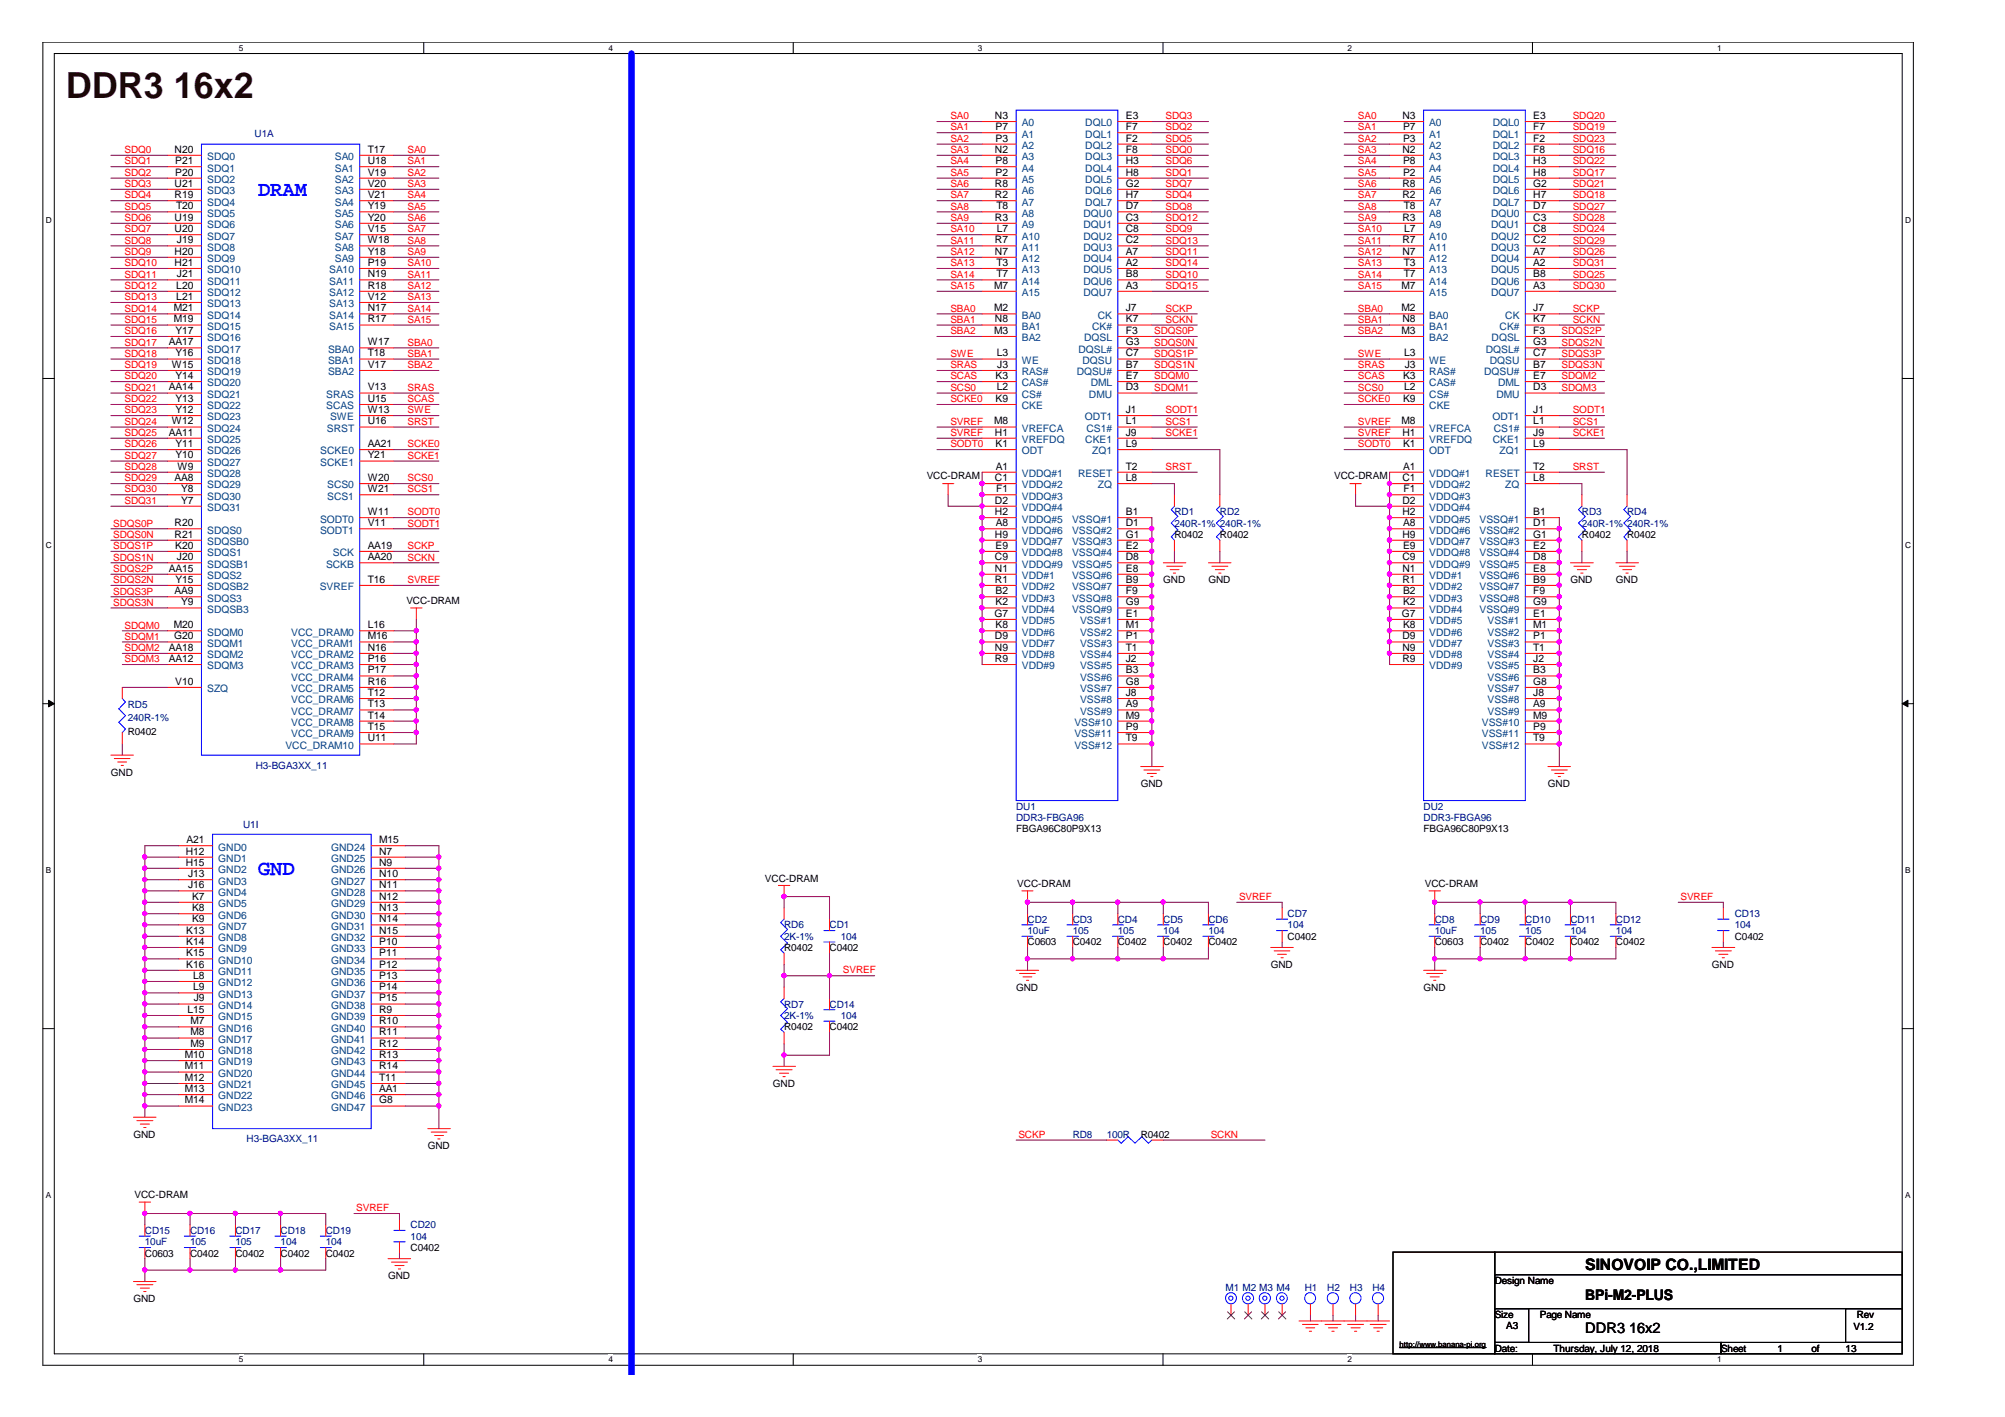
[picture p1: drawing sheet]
<svg xmlns="http://www.w3.org/2000/svg" width="297mm" height="210mm" viewBox="0 0 297 210" stroke-linecap="round" stroke-linejoin="round" font-family="sans-serif">
<defs><g id="words">
<text font-size="5.3" fill="#400000" x="9.7" y="14.5">DDR3 16x2</text>
<g font-size="3.2" fill="#00f">
<text x="38.2" y="29">DRAM</text>
<text x="38.2" y="129.6">GND</text>
</g>
<text font-size="2.3" x="234.9" y="188.1">SINOVOIP CO.,LIMITED</text>
<g font-size="2.2">
<text x="234.9" y="197.5">DDR3</text>
<text x="234.9" y="192.5">BPi-M2-PLUS</text>
<text x="241.3" y="197.5">16x2</text>
</g>
<g font-size="1.5" fill="#f00">
<text x="140.8" y="17.7">SA0</text>
<text x="172.7" y="17.7">SDQ3</text>
<text x="201.2" y="17.7">SA0</text>
<text x="233" y="17.7">SDQ20</text>
<text x="18.5" y="22.7">SDQ0</text>
<text x="60.4" y="22.7">SA0</text>
<text x="140.8" y="19.3">SA1</text>
<text x="140.8" y="21">SA2</text>
<text x="140.8" y="22.7">SA3</text>
<text x="172.7" y="19.3">SDQ2</text>
<text x="172.7" y="21">SDQ5</text>
<text x="172.7" y="22.7">SDQ0</text>
<text x="201.2" y="19.3">SA1</text>
<text x="201.2" y="21">SA2</text>
<text x="201.2" y="22.7">SA3</text>
<text x="233" y="19.3">SDQ19</text>
<text x="233" y="21">SDQ23</text>
<text x="233" y="22.7">SDQ16</text>
<text x="18.5" y="24.4">SDQ1</text>
<text x="18.5" y="26">SDQ2</text>
<text x="18.5" y="27.7">SDQ3</text>
<text x="18.5" y="29.4">SDQ4</text>
<text x="60.4" y="24.4">SA1</text>
<text x="60.4" y="26">SA2</text>
<text x="60.4" y="27.7">SA3</text>
<text x="60.4" y="29.4">SA4</text>
<text x="140.8" y="24.4">SA4</text>
<text x="140.8" y="26">SA5</text>
<text x="140.8" y="27.7">SA6</text>
<text x="140.8" y="29.4">SA7</text>
<text x="172.7" y="24.4">SDQ6</text>
<text x="172.7" y="26">SDQ1</text>
<text x="172.7" y="27.7">SDQ7</text>
<text x="172.7" y="29.4">SDQ4</text>
<text x="201.2" y="24.4">SA4</text>
<text x="201.2" y="26">SA5</text>
<text x="201.2" y="27.7">SA6</text>
<text x="201.2" y="29.4">SA7</text>
<text x="233" y="24.4">SDQ22</text>
<text x="233" y="26">SDQ17</text>
<text x="233" y="27.7">SDQ21</text>
<text x="233" y="29.4">SDQ18</text>
<text x="18.5" y="31">SDQ5</text>
<text x="18.5" y="32.7">SDQ6</text>
<text x="18.5" y="34.4">SDQ7</text>
<text x="60.4" y="31">SA5</text>
<text x="60.4" y="32.7">SA6</text>
<text x="60.4" y="34.4">SA7</text>
<text x="140.8" y="31">SA8</text>
<text x="140.8" y="32.7">SA9</text>
<text x="140.8" y="34.4">SA10</text>
<text x="172.7" y="31">SDQ8</text>
<text x="172.7" y="32.7">SDQ12</text>
<text x="172.7" y="34.4">SDQ9</text>
<text x="201.2" y="31">SA8</text>
<text x="201.2" y="32.7">SA9</text>
<text x="201.2" y="34.4">SA10</text>
<text x="233" y="31">SDQ27</text>
<text x="233" y="32.7">SDQ28</text>
<text x="233" y="34.4">SDQ24</text>
<text x="18.5" y="36.1">SDQ8</text>
<text x="18.5" y="37.8">SDQ9</text>
<text x="18.5" y="39.4">SDQ10</text>
<text x="18.5" y="41.1">SDQ11</text>
<text x="60.4" y="36.1">SA8</text>
<text x="60.4" y="37.8">SA9</text>
<text x="60.4" y="39.4">SA10</text>
<text x="60.4" y="41.1">SA11</text>
<text x="140.8" y="36.1">SA11</text>
<text x="140.8" y="37.8">SA12</text>
<text x="140.8" y="39.4">SA13</text>
<text x="140.8" y="41.1">SA14</text>
<text x="172.7" y="36.1">SDQ13</text>
<text x="172.7" y="37.8">SDQ11</text>
<text x="172.7" y="39.4">SDQ14</text>
<text x="172.7" y="41.1">SDQ10</text>
<text x="201.2" y="36.1">SA11</text>
<text x="201.2" y="37.8">SA12</text>
<text x="201.2" y="39.4">SA13</text>
<text x="201.2" y="41.1">SA14</text>
<text x="233" y="36.1">SDQ29</text>
<text x="233" y="37.8">SDQ26</text>
<text x="233" y="39.4">SDQ31</text>
<text x="233" y="41.1">SDQ25</text>
<text x="18.5" y="42.8">SDQ12</text>
<text x="18.5" y="44.5">SDQ13</text>
<text x="18.5" y="46.2">SDQ14</text>
<text x="18.5" y="47.8">SDQ15</text>
<text x="60.4" y="42.8">SA12</text>
<text x="60.4" y="44.5">SA13</text>
<text x="60.4" y="46.2">SA14</text>
<text x="60.4" y="47.8">SA15</text>
<text x="140.8" y="42.8">SA15</text>
<text x="140.8" y="46.2">SBA0</text>
<text x="140.8" y="47.8">SBA1</text>
<text x="172.7" y="46.2">SCKP</text>
<text x="172.7" y="47.8">SCKN</text>
<text x="172.7" y="42.8">SDQ15</text>
<text x="201.2" y="42.8">SA15</text>
<text x="201.2" y="46.2">SBA0</text>
<text x="201.2" y="47.8">SBA1</text>
<text x="233" y="46.2">SCKP</text>
<text x="233" y="47.8">SCKN</text>
<text x="233" y="42.8">SDQ30</text>
<text x="18.5" y="49.5">SDQ16</text>
<text x="18.5" y="51.2">SDQ17</text>
<text x="18.5" y="52.8">SDQ18</text>
<text x="60.4" y="51.2">SBA0</text>
<text x="60.4" y="52.8">SBA1</text>
<text x="140.8" y="49.5">SBA2</text>
<text x="140.8" y="52.8">SWE</text>
<text x="171" y="49.5">SDQS0P</text>
<text x="171" y="51.2">SDQS0N</text>
<text x="171" y="52.8">SDQS1P</text>
<text x="201.2" y="49.5">SBA2</text>
<text x="201.2" y="52.8">SWE</text>
<text x="231.4" y="52.8">SDQS3P</text>
<text x="231.4" y="49.5">SDQS2P</text>
<text x="231.4" y="51.2">SDQS2N</text>
<text x="18.5" y="54.5">SDQ19</text>
<text x="18.5" y="56.2">SDQ20</text>
<text x="18.5" y="57.9">SDQ21</text>
<text x="18.5" y="59.6">SDQ22</text>
<text x="60.4" y="54.5">SBA2</text>
<text x="60.4" y="57.9">SRAS</text>
<text x="60.4" y="59.6">SCAS</text>
<text x="140.8" y="56.2">SCAS</text>
<text x="140.8" y="54.5">SRAS</text>
<text x="140.8" y="57.9">SCS0</text>
<text x="140.8" y="59.6">SCKE0</text>
<text x="171" y="54.5">SDQS1N</text>
<text x="171" y="56.2">SDQM0</text>
<text x="171" y="57.9">SDQM1</text>
<text x="201.2" y="56.2">SCAS</text>
<text x="201.2" y="54.5">SRAS</text>
<text x="201.2" y="57.9">SCS0</text>
<text x="201.2" y="59.6">SCKE0</text>
<text x="231.4" y="56.2">SDQM2</text>
<text x="231.4" y="57.9">SDQM3</text>
<text x="231.4" y="54.5">SDQS3N</text>
<text x="18.5" y="61.2">SDQ23</text>
<text x="18.5" y="62.9">SDQ24</text>
<text x="18.5" y="64.6">SDQ25</text>
<text x="60.4" y="61.2">SWE</text>
<text x="60.4" y="62.9">SRST</text>
<text x="140.8" y="62.9">SVREF</text>
<text x="140.8" y="64.6">SVREF</text>
<text x="172.7" y="61.2">SODT1</text>
<text x="172.7" y="62.9">SCS1</text>
<text x="172.7" y="64.6">SCKE1</text>
<text x="201.2" y="62.9">SVREF</text>
<text x="201.2" y="64.6">SVREF</text>
<text x="233" y="61.2">SODT1</text>
<text x="233" y="64.6">SCKE1</text>
<text x="233" y="62.9">SCS1</text>
<text x="18.5" y="66.3">SDQ26</text>
<text x="18.5" y="68">SDQ27</text>
<text x="18.5" y="69.6">SDQ28</text>
<text x="18.5" y="71.3">SDQ29</text>
<text x="60.4" y="66.3">SCKE0</text>
<text x="60.4" y="68">SCKE1</text>
<text x="60.4" y="71.3">SCS0</text>
<text x="140.8" y="66.3">SODT0</text>
<text x="172.7" y="69.6">SRST</text>
<text x="201.2" y="66.3">SODT0</text>
<text x="233" y="69.6">SRST</text>
<text x="16.8" y="78">SDQS0P</text>
<text x="18.5" y="73">SDQ30</text>
<text x="18.5" y="74.6">SDQ31</text>
<text x="60.4" y="73">SCS1</text>
<text x="60.4" y="76.3">SODT0</text>
<text x="60.4" y="78">SODT1</text>
<text x="16.8" y="79.7">SDQS0N</text>
<text x="16.8" y="81.3">SDQS1P</text>
<text x="16.8" y="83">SDQS1N</text>
<text x="60.4" y="81.3">SCKP</text>
<text x="60.4" y="83">SCKN</text>
<text x="16.8" y="88.1">SDQS3P</text>
<text x="16.8" y="89.7">SDQS3N</text>
<text x="16.8" y="84.7">SDQS2P</text>
<text x="16.8" y="86.4">SDQS2N</text>
<text x="60.4" y="86.4">SVREF</text>
<text x="18.5" y="93.1">SDQM0</text>
<text x="18.5" y="94.8">SDQM1</text>
<text x="18.5" y="96.4">SDQM2</text>
<text x="18.5" y="98.1">SDQM3</text>
<text x="183.6" y="133.3">SVREF</text>
<text x="249" y="133.3">SVREF</text>
<text x="124.9" y="144.2">SVREF</text>
<text x="150.9" y="168.5">SCKP</text>
<text x="179.4" y="168.5">SCKN</text>
<text x="52.8" y="179.4">SVREF</text>
</g>
<g font-size="1.5">
<text x="147.4" y="17.6">N3</text>
<text x="166.8" y="17.6">E3</text>
<text x="207.8" y="17.6">N3</text>
<text x="227.2" y="17.6">E3</text>
<text x="25.9" y="22.6">N20</text>
<text x="54.5" y="22.6">T17</text>
<text x="147.4" y="22.6">N2</text>
<text x="147.5" y="19.3">P7</text>
<text x="147.5" y="21">P3</text>
<text x="166.8" y="19.3">F7</text>
<text x="166.8" y="21">F2</text>
<text x="166.8" y="22.6">F8</text>
<text x="207.8" y="22.6">N2</text>
<text x="207.9" y="19.3">P7</text>
<text x="207.9" y="21">P3</text>
<text x="227.2" y="19.3">F7</text>
<text x="227.2" y="21">F2</text>
<text x="227.2" y="22.6">F8</text>
<text x="25.9" y="27.7">U21</text>
<text x="25.9" y="29.4">R19</text>
<text x="26" y="24.3">P21</text>
<text x="26" y="26">P20</text>
<text x="54.5" y="24.3">U18</text>
<text x="54.5" y="26">V19</text>
<text x="54.5" y="27.7">V20</text>
<text x="54.5" y="29.4">V21</text>
<text x="147.4" y="27.7">R8</text>
<text x="147.4" y="29.4">R2</text>
<text x="147.5" y="24.3">P8</text>
<text x="147.5" y="26">P2</text>
<text x="166.8" y="24.3">H3</text>
<text x="166.8" y="26">H8</text>
<text x="166.8" y="27.7">G2</text>
<text x="166.8" y="29.4">H7</text>
<text x="207.8" y="27.7">R8</text>
<text x="207.8" y="29.4">R2</text>
<text x="207.9" y="24.3">P8</text>
<text x="207.9" y="26">P2</text>
<text x="227.2" y="24.3">H3</text>
<text x="227.2" y="26">H8</text>
<text x="227.2" y="27.7">G2</text>
<text x="227.2" y="29.4">H7</text>
<text x="25.9" y="32.7">U19</text>
<text x="25.9" y="34.4">U20</text>
<text x="26.1" y="31">T20</text>
<text x="54.5" y="31">Y19</text>
<text x="54.5" y="32.7">Y20</text>
<text x="54.5" y="34.4">V15</text>
<text x="147.4" y="32.7">R3</text>
<text x="147.6" y="31">T8</text>
<text x="147.7" y="34.4">L7</text>
<text x="166.8" y="31">D7</text>
<text x="166.8" y="32.7">C3</text>
<text x="166.8" y="34.4">C8</text>
<text x="207.8" y="32.7">R3</text>
<text x="208" y="31">T8</text>
<text x="208" y="34.4">L7</text>
<text x="227.2" y="31">D7</text>
<text x="227.2" y="32.7">C3</text>
<text x="227.2" y="34.4">C8</text>
<text x="25.9" y="37.7">H20</text>
<text x="25.9" y="39.4">H21</text>
<text x="26.2" y="36">J19</text>
<text x="26.2" y="41.1">J21</text>
<text x="54.5" y="36">W18</text>
<text x="54.5" y="37.7">Y18</text>
<text x="54.5" y="39.4">P19</text>
<text x="54.5" y="41.1">N19</text>
<text x="147.4" y="36">R7</text>
<text x="147.4" y="37.7">N7</text>
<text x="147.6" y="39.4">T3</text>
<text x="147.6" y="41.1">T7</text>
<text x="166.8" y="36">C2</text>
<text x="166.8" y="37.7">A7</text>
<text x="166.8" y="39.4">A2</text>
<text x="166.8" y="41.1">B8</text>
<text x="207.8" y="36">R7</text>
<text x="207.8" y="37.7">N7</text>
<text x="208" y="39.4">T3</text>
<text x="208" y="41.1">T7</text>
<text x="227.2" y="36">C2</text>
<text x="227.2" y="37.7">A7</text>
<text x="227.2" y="39.4">A2</text>
<text x="227.2" y="41.1">B8</text>
<text x="25.7" y="46.1">M21</text>
<text x="25.7" y="47.8">M19</text>
<text x="26.1" y="42.8">L20</text>
<text x="26.1" y="44.4">L21</text>
<text x="54.5" y="42.8">R18</text>
<text x="54.5" y="44.4">V12</text>
<text x="54.5" y="46.1">N17</text>
<text x="54.5" y="47.8">R17</text>
<text x="147.3" y="42.8">M7</text>
<text x="147.3" y="46.1">M2</text>
<text x="147.4" y="47.8">N8</text>
<text x="166.8" y="42.8">A3</text>
<text x="166.8" y="46.1">J7</text>
<text x="166.8" y="47.8">K7</text>
<text x="207.6" y="42.8">M7</text>
<text x="207.6" y="46.1">M2</text>
<text x="207.8" y="47.8">N8</text>
<text x="227.2" y="42.8">A3</text>
<text x="227.2" y="46.1">J7</text>
<text x="227.2" y="47.8">K7</text>
<text x="25" y="51.2">AA17</text>
<text x="26" y="49.5">Y17</text>
<text x="26" y="52.8">Y16</text>
<text x="54.5" y="51.2">W17</text>
<text x="54.5" y="52.8">T18</text>
<text x="147.3" y="49.5">M3</text>
<text x="147.7" y="52.8">L3</text>
<text x="166.8" y="49.5">F3</text>
<text x="166.8" y="52.8">C7</text>
<text x="166.8" y="51.2">G3</text>
<text x="207.6" y="49.5">M3</text>
<text x="208" y="52.8">L3</text>
<text x="227.2" y="51.2">G3</text>
<text x="227.2" y="52.8">C7</text>
<text x="227.2" y="49.5">F3</text>
<text x="25" y="57.8">AA14</text>
<text x="25.4" y="54.5">W15</text>
<text x="26" y="56.1">Y14</text>
<text x="26" y="59.5">Y13</text>
<text x="54.5" y="57.8">V13</text>
<text x="54.5" y="59.5">U15</text>
<text x="54.5" y="54.5">V17</text>
<text x="147.5" y="56.1">K3</text>
<text x="147.5" y="59.5">K9</text>
<text x="147.7" y="57.8">L2</text>
<text x="147.7" y="54.5">J3</text>
<text x="166.8" y="54.5">B7</text>
<text x="166.8" y="56.1">E7</text>
<text x="166.8" y="57.8">D3</text>
<text x="207.9" y="56.1">K3</text>
<text x="207.9" y="59.5">K9</text>
<text x="208" y="57.8">L2</text>
<text x="208.1" y="54.5">J3</text>
<text x="227.2" y="56.1">E7</text>
<text x="227.2" y="57.8">D3</text>
<text x="227.2" y="54.5">B7</text>
<text x="25" y="64.5">AA11</text>
<text x="25.4" y="62.9">W12</text>
<text x="26" y="61.2">Y12</text>
<text x="54.5" y="61.2">W13</text>
<text x="54.5" y="62.9">U16</text>
<text x="147.3" y="62.9">M8</text>
<text x="147.4" y="64.5">H1</text>
<text x="166.8" y="62.9">L1</text>
<text x="166.8" y="61.2">J1</text>
<text x="166.8" y="64.5">J9</text>
<text x="207.6" y="62.9">M8</text>
<text x="207.8" y="64.5">H1</text>
<text x="227.2" y="61.2">J1</text>
<text x="227.2" y="62.9">L1</text>
<text x="227.2" y="64.5">J9</text>
<text x="25.9" y="71.3">AA8</text>
<text x="26" y="66.2">Y11</text>
<text x="26" y="67.9">Y10</text>
<text x="26.3" y="69.6">W9</text>
<text x="54.5" y="66.2">AA21</text>
<text x="54.5" y="67.9">Y21</text>
<text x="54.5" y="71.3">W20</text>
<text x="137.3" y="71">VCC-DRAM</text>
<text x="147.4" y="71.3">C1</text>
<text x="147.5" y="66.2">K1</text>
<text x="147.5" y="69.6">A1</text>
<text x="166.8" y="66.2">L9</text>
<text x="166.8" y="71.3">L8</text>
<text x="166.8" y="69.6">T2</text>
<text x="197.7" y="71">VCC-DRAM</text>
<text x="207.8" y="71.3">C1</text>
<text x="207.9" y="66.2">K1</text>
<text x="207.9" y="69.6">A1</text>
<text x="227.2" y="66.2">L9</text>
<text x="227.2" y="71.3">L8</text>
<text x="227.2" y="69.6">T2</text>
<text x="25.9" y="77.9">R20</text>
<text x="26.8" y="72.9">Y8</text>
<text x="26.8" y="74.6">Y7</text>
<text x="54.5" y="72.9">W21</text>
<text x="54.5" y="76.3">W11</text>
<text x="54.5" y="77.9">V11</text>
<text x="147.4" y="74.6">D2</text>
<text x="147.4" y="76.3">H2</text>
<text x="147.5" y="77.9">A8</text>
<text x="147.6" y="72.9">F1</text>
<text x="166.8" y="76.3">B1</text>
<text x="166.8" y="77.9">D1</text>
<text x="207.8" y="74.6">D2</text>
<text x="207.8" y="76.3">H2</text>
<text x="207.9" y="77.9">A8</text>
<text x="207.9" y="72.9">F1</text>
<text x="227.2" y="76.3">B1</text>
<text x="227.2" y="77.9">D1</text>
<text x="25.9" y="79.6">R21</text>
<text x="26" y="81.3">K20</text>
<text x="26.2" y="83">J20</text>
<text x="54.5" y="81.3">AA19</text>
<text x="54.5" y="83">AA20</text>
<text x="147.4" y="79.6">H9</text>
<text x="147.4" y="83">C9</text>
<text x="147.5" y="81.3">E9</text>
<text x="166.8" y="79.6">G1</text>
<text x="166.8" y="81.3">E2</text>
<text x="166.8" y="83">D8</text>
<text x="174" y="79.7">R0402</text>
<text x="180.7" y="79.7">R0402</text>
<text x="207.8" y="79.6">H9</text>
<text x="207.8" y="83">C9</text>
<text x="207.9" y="81.3">E9</text>
<text x="227.2" y="79.6">G1</text>
<text x="227.2" y="81.3">E2</text>
<text x="227.2" y="83">D8</text>
<text x="234.4" y="79.7">R0402</text>
<text x="241" y="79.7">R0402</text>
<text x="25" y="84.7">AA15</text>
<text x="25.9" y="88">AA9</text>
<text x="26" y="86.3">Y15</text>
<text x="26.8" y="89.7">Y9</text>
<text x="54.5" y="86.3">T16</text>
<text x="60.2" y="89.4">VCC-DRAM</text>
<text x="147.4" y="86.3">R1</text>
<text x="147.4" y="84.7">N1</text>
<text x="147.5" y="88">B2</text>
<text x="147.5" y="89.7">K2</text>
<text x="166.8" y="84.7">E8</text>
<text x="166.8" y="86.3">B9</text>
<text x="166.8" y="88">F9</text>
<text x="166.8" y="89.7">G9</text>
<text x="172.3" y="86.4">GND</text>
<text x="179" y="86.4">GND</text>
<text x="207.8" y="86.3">R1</text>
<text x="207.8" y="84.7">N1</text>
<text x="207.9" y="88">B2</text>
<text x="207.9" y="89.7">K2</text>
<text x="227.2" y="84.7">E8</text>
<text x="227.2" y="86.3">B9</text>
<text x="227.2" y="88">F9</text>
<text x="227.2" y="89.7">G9</text>
<text x="232.7" y="86.4">GND</text>
<text x="239.4" y="86.4">GND</text>
<text x="25.7" y="93.1">M20</text>
<text x="25.8" y="94.7">G20</text>
<text x="54.5" y="93.1">L16</text>
<text x="54.5" y="94.7">M16</text>
<text x="147.3" y="91.4">G7</text>
<text x="147.4" y="94.7">D9</text>
<text x="147.5" y="93.1">K8</text>
<text x="166.8" y="91.4">E1</text>
<text x="166.8" y="93.1">M1</text>
<text x="166.8" y="94.7">P1</text>
<text x="207.7" y="91.4">G7</text>
<text x="207.8" y="94.7">D9</text>
<text x="207.9" y="93.1">K8</text>
<text x="227.2" y="91.4">E1</text>
<text x="227.2" y="93.1">M1</text>
<text x="227.2" y="94.7">P1</text>
<text x="25" y="96.4">AA18</text>
<text x="25" y="98.1">AA12</text>
<text x="26" y="101.4">V10</text>
<text x="54.5" y="96.4">N16</text>
<text x="54.5" y="98.1">P16</text>
<text x="54.5" y="99.8">P17</text>
<text x="54.5" y="101.4">R16</text>
<text x="147.4" y="96.4">N9</text>
<text x="147.4" y="98.1">R9</text>
<text x="166.8" y="96.4">T1</text>
<text x="166.8" y="98.1">J2</text>
<text x="166.8" y="99.8">B3</text>
<text x="166.8" y="101.4">G8</text>
<text x="207.8" y="96.4">N9</text>
<text x="207.8" y="98.1">R9</text>
<text x="227.2" y="96.4">T1</text>
<text x="227.2" y="98.1">J2</text>
<text x="227.2" y="99.8">B3</text>
<text x="227.2" y="101.4">G8</text>
<text x="54.5" y="103.1">T12</text>
<text x="54.5" y="104.8">T13</text>
<text x="54.5" y="106.4">T14</text>
<text x="166.8" y="103.1">J8</text>
<text x="166.8" y="104.8">A9</text>
<text x="166.8" y="106.4">M9</text>
<text x="227.2" y="103.1">J8</text>
<text x="227.2" y="104.8">A9</text>
<text x="227.2" y="106.4">M9</text>
<text x="18.9" y="108.9">R0402</text>
<text x="54.5" y="108.1">T15</text>
<text x="54.5" y="109.8">U11</text>
<text x="166.8" y="108.1">P9</text>
<text x="166.8" y="109.8">T9</text>
<text x="227.2" y="108.1">P9</text>
<text x="227.2" y="109.8">T9</text>
<text x="16.4" y="114.9">GND</text>
<text x="169" y="116.6">GND</text>
<text x="229.3" y="116.6">GND</text>
<text x="27.6" y="124.9">A21</text>
<text x="56.2" y="124.9">M15</text>
<text x="150.5" y="123.3">FBGA96C80P9X13</text>
<text x="210.9" y="123.3">FBGA96C80P9X13</text>
<text x="27.5" y="126.6">H12</text>
<text x="27.5" y="128.2">H15</text>
<text x="27.9" y="129.9">J13</text>
<text x="27.9" y="131.6">J16</text>
<text x="56.2" y="126.6">N7</text>
<text x="56.2" y="128.2">N9</text>
<text x="56.2" y="129.9">N10</text>
<text x="56.2" y="131.6">N11</text>
<text x="113.3" y="130.7">VCC-DRAM</text>
<text x="150.7" y="131.3">VCC-DRAM</text>
<text x="211.1" y="131.3">VCC-DRAM</text>
<text x="28.4" y="133.3">K7</text>
<text x="28.4" y="135">K8</text>
<text x="28.4" y="136.6">K9</text>
<text x="56.2" y="133.3">N12</text>
<text x="56.2" y="135">N13</text>
<text x="56.2" y="136.6">N14</text>
<text x="27.6" y="138.3">K13</text>
<text x="27.6" y="140">K14</text>
<text x="27.6" y="141.7">K15</text>
<text x="27.6" y="143.4">K16</text>
<text x="56.2" y="138.3">N15</text>
<text x="56.2" y="140">P10</text>
<text x="56.2" y="141.7">P11</text>
<text x="56.2" y="143.4">P12</text>
<text x="116.2" y="140.9">R0402</text>
<text x="122.9" y="140.9">C0402</text>
<text x="152.2" y="140.1">C0603</text>
<text x="158.9" y="140.1">C0402</text>
<text x="165.6" y="140.1">C0402</text>
<text x="172.3" y="140.1">C0402</text>
<text x="179" y="140.1">C0402</text>
<text x="188.3" y="143.4">GND</text>
<text x="190.8" y="139.2">C0402</text>
<text x="212.6" y="140.1">C0603</text>
<text x="219.3" y="140.1">C0402</text>
<text x="226" y="140.1">C0402</text>
<text x="232.7" y="140.1">C0402</text>
<text x="239.4" y="140.1">C0402</text>
<text x="253.6" y="143.4">GND</text>
<text x="257" y="139.2">C0402</text>
<text x="28.6" y="145">L8</text>
<text x="28.6" y="146.7">L9</text>
<text x="28.7" y="148.4">J9</text>
<text x="56.2" y="145">P13</text>
<text x="56.2" y="146.7">P14</text>
<text x="56.2" y="148.4">P15</text>
<text x="150.5" y="146.7">GND</text>
<text x="210.9" y="146.7">GND</text>
<text x="27.8" y="150">L15</text>
<text x="28.2" y="151.7">M7</text>
<text x="28.2" y="153.4">M8</text>
<text x="28.2" y="155.1">M9</text>
<text x="56.2" y="150">R9</text>
<text x="56.2" y="151.7">R10</text>
<text x="56.2" y="153.4">R11</text>
<text x="56.2" y="155.1">R12</text>
<text x="116.2" y="152.6">R0402</text>
<text x="122.9" y="152.6">C0402</text>
<text x="27.4" y="156.7">M10</text>
<text x="27.4" y="158.4">M11</text>
<text x="27.4" y="160.1">M12</text>
<text x="27.4" y="161.8">M13</text>
<text x="56.2" y="156.7">R13</text>
<text x="56.2" y="158.4">R14</text>
<text x="56.2" y="160.1">T11</text>
<text x="56.2" y="161.8">AA1</text>
<text x="114.5" y="161">GND</text>
<text x="27.4" y="163.5">M14</text>
<text x="56.2" y="163.5">G8</text>
<text x="19.8" y="168.5">GND</text>
<text x="63.4" y="170.2">GND</text>
<text x="169" y="168.5">R0402</text>
<text x="19.9" y="177.4">VCC-DRAM</text>
<text x="60.8" y="185.3">C0402</text>
<text x="21.5" y="186.2">C0603</text>
<text x="28.2" y="186.2">C0402</text>
<text x="34.9" y="186.2">C0402</text>
<text x="41.6" y="186.2">C0402</text>
<text x="48.3" y="186.2">C0402</text>
<text x="57.5" y="189.5">GND</text>
<text x="221.4" y="190.2">Design Name</text>
<text x="19.8" y="192.8">GND</text>
<text x="221.4" y="195.2">Size</text>
<text x="223.1" y="196.9">A3</text>
<text x="228.1" y="195.2">Page Name</text>
<text x="274.6" y="197">V1.2</text>
<text x="275.1" y="195.2">Rev</text>
<text x="221.4" y="200.2">Date:</text>
<text x="230.2" y="200.2">Thursday, July 12, 2018</text>
<text x="255" y="200.2">Sheet</text>
<text x="263.4" y="200.2">1</text>
<text x="268.4" y="200.2">of</text>
<text x="273.4" y="200.2">13</text>
</g>
<g font-size="1.5" fill="#004080">
<text x="30.7" y="23.7">SDQ0</text>
<text x="49.6" y="23.7">SA0</text>
<text x="151.4" y="18.7">A0</text>
<text x="151.4" y="20.4">A1</text>
<text x="151.4" y="22.1">A2</text>
<text x="151.4" y="23.7">A3</text>
<text x="160.8" y="18.7">DQL0</text>
<text x="160.8" y="20.4">DQL1</text>
<text x="160.8" y="22.1">DQL2</text>
<text x="160.8" y="23.7">DQL3</text>
<text x="211.8" y="18.7">A0</text>
<text x="211.8" y="20.4">A1</text>
<text x="211.8" y="22.1">A2</text>
<text x="211.8" y="23.7">A3</text>
<text x="221.1" y="18.7">DQL0</text>
<text x="221.1" y="20.4">DQL1</text>
<text x="221.1" y="22.1">DQL2</text>
<text x="221.1" y="23.7">DQL3</text>
<text x="30.7" y="25.4">SDQ1</text>
<text x="30.7" y="27.1">SDQ2</text>
<text x="30.7" y="28.8">SDQ3</text>
<text x="49.6" y="25.4">SA1</text>
<text x="49.6" y="27.1">SA2</text>
<text x="49.6" y="28.8">SA3</text>
<text x="151.4" y="25.4">A4</text>
<text x="151.4" y="27.1">A5</text>
<text x="151.4" y="28.8">A6</text>
<text x="160.8" y="25.4">DQL4</text>
<text x="160.8" y="27.1">DQL5</text>
<text x="160.8" y="28.8">DQL6</text>
<text x="211.8" y="25.4">A4</text>
<text x="211.8" y="27.1">A5</text>
<text x="211.8" y="28.8">A6</text>
<text x="221.1" y="25.4">DQL4</text>
<text x="221.1" y="27.1">DQL5</text>
<text x="221.1" y="28.8">DQL6</text>
<text x="30.7" y="30.5">SDQ4</text>
<text x="30.7" y="32.1">SDQ5</text>
<text x="30.7" y="33.8">SDQ6</text>
<text x="30.7" y="35.5">SDQ7</text>
<text x="49.6" y="30.5">SA4</text>
<text x="49.6" y="32.1">SA5</text>
<text x="49.6" y="33.8">SA6</text>
<text x="49.6" y="35.5">SA7</text>
<text x="151.4" y="30.5">A7</text>
<text x="151.4" y="32.1">A8</text>
<text x="151.4" y="33.8">A9</text>
<text x="151.4" y="35.5">A10</text>
<text x="160.5" y="32.1">DQU0</text>
<text x="160.5" y="33.8">DQU1</text>
<text x="160.5" y="35.5">DQU2</text>
<text x="160.8" y="30.5">DQL7</text>
<text x="211.8" y="30.5">A7</text>
<text x="211.8" y="32.1">A8</text>
<text x="211.8" y="33.8">A9</text>
<text x="211.8" y="35.5">A10</text>
<text x="220.9" y="32.1">DQU0</text>
<text x="220.9" y="33.8">DQU1</text>
<text x="220.9" y="35.5">DQU2</text>
<text x="221.1" y="30.5">DQL7</text>
<text x="30.7" y="37.1">SDQ8</text>
<text x="30.7" y="38.8">SDQ9</text>
<text x="30.7" y="40.5">SDQ10</text>
<text x="48.8" y="40.5">SA10</text>
<text x="49.6" y="37.1">SA8</text>
<text x="49.6" y="38.8">SA9</text>
<text x="151.4" y="37.1">A11</text>
<text x="151.4" y="38.8">A12</text>
<text x="151.4" y="40.5">A13</text>
<text x="160.5" y="37.1">DQU3</text>
<text x="160.5" y="38.8">DQU4</text>
<text x="160.5" y="40.5">DQU5</text>
<text x="211.8" y="37.1">A11</text>
<text x="211.8" y="38.8">A12</text>
<text x="211.8" y="40.5">A13</text>
<text x="220.9" y="37.1">DQU3</text>
<text x="220.9" y="38.8">DQU4</text>
<text x="220.9" y="40.5">DQU5</text>
<text x="30.7" y="42.2">SDQ11</text>
<text x="30.7" y="43.9">SDQ12</text>
<text x="30.7" y="45.5">SDQ13</text>
<text x="30.7" y="47.2">SDQ14</text>
<text x="48.8" y="42.2">SA11</text>
<text x="48.8" y="43.9">SA12</text>
<text x="48.8" y="45.5">SA13</text>
<text x="48.8" y="47.2">SA14</text>
<text x="151.4" y="42.2">A14</text>
<text x="151.4" y="43.9">A15</text>
<text x="151.4" y="47.2">BA0</text>
<text x="160.5" y="42.2">DQU6</text>
<text x="160.5" y="43.9">DQU7</text>
<text x="162.6" y="47.2">CK</text>
<text x="211.8" y="42.2">A14</text>
<text x="211.8" y="43.9">A15</text>
<text x="211.8" y="47.2">BA0</text>
<text x="220.9" y="42.2">DQU6</text>
<text x="220.9" y="43.9">DQU7</text>
<text x="223" y="47.2">CK</text>
<text x="30.7" y="48.9">SDQ15</text>
<text x="30.7" y="50.6">SDQ16</text>
<text x="30.7" y="52.3">SDQ17</text>
<text x="30.7" y="53.9">SDQ18</text>
<text x="48.6" y="52.3">SBA0</text>
<text x="48.6" y="53.9">SBA1</text>
<text x="48.8" y="48.9">SA15</text>
<text x="151.4" y="48.9">BA1</text>
<text x="151.4" y="50.6">BA2</text>
<text x="151.4" y="53.9">WE</text>
<text x="159.8" y="52.3">DQSL#</text>
<text x="160.4" y="53.9">DQSU</text>
<text x="160.6" y="50.6">DQSL</text>
<text x="161.8" y="48.9">CK#</text>
<text x="211.8" y="48.9">BA1</text>
<text x="211.8" y="50.6">BA2</text>
<text x="211.8" y="53.9">WE</text>
<text x="220.1" y="52.3">DQSL#</text>
<text x="220.7" y="53.9">DQSU</text>
<text x="221" y="50.6">DQSL</text>
<text x="222.2" y="48.9">CK#</text>
<text x="30.7" y="55.6">SDQ19</text>
<text x="30.7" y="57.2">SDQ20</text>
<text x="30.7" y="58.9">SDQ21</text>
<text x="48.3" y="58.9">SRAS</text>
<text x="48.6" y="55.6">SBA2</text>
<text x="151.4" y="55.6">RAS#</text>
<text x="151.4" y="57.2">CAS#</text>
<text x="151.4" y="58.9">CS#</text>
<text x="159.5" y="55.6">DQSU#</text>
<text x="161.3" y="58.9">DMU</text>
<text x="161.6" y="57.2">DML</text>
<text x="211.8" y="55.6">RAS#</text>
<text x="211.8" y="57.2">CAS#</text>
<text x="211.8" y="58.9">CS#</text>
<text x="219.9" y="55.6">DQSU#</text>
<text x="221.7" y="58.9">DMU</text>
<text x="222" y="57.2">DML</text>
<text x="30.7" y="60.6">SDQ22</text>
<text x="30.7" y="62.3">SDQ23</text>
<text x="30.7" y="64">SDQ24</text>
<text x="30.7" y="65.6">SDQ25</text>
<text x="48.3" y="60.6">SCAS</text>
<text x="48.4" y="64">SRST</text>
<text x="48.9" y="62.3">SWE</text>
<text x="151.4" y="60.6">CKE</text>
<text x="151.4" y="64">VREFCA</text>
<text x="151.4" y="65.6">VREFDQ</text>
<text x="160.7" y="62.3">ODT1</text>
<text x="160.8" y="65.6">CKE1</text>
<text x="161" y="64">CS1#</text>
<text x="211.8" y="60.6">CKE</text>
<text x="211.8" y="64">VREFCA</text>
<text x="211.8" y="65.6">VREFDQ</text>
<text x="221.1" y="62.3">ODT1</text>
<text x="221.1" y="65.6">CKE1</text>
<text x="221.3" y="64">CS1#</text>
<text x="30.7" y="67.3">SDQ26</text>
<text x="30.7" y="69">SDQ27</text>
<text x="30.7" y="70.7">SDQ28</text>
<text x="47.5" y="67.3">SCKE0</text>
<text x="47.5" y="69">SCKE1</text>
<text x="151.4" y="67.3">ODT</text>
<text x="151.4" y="70.7">VDDQ#1</text>
<text x="159.7" y="70.7">RESET</text>
<text x="161.8" y="67.3">ZQ1</text>
<text x="211.8" y="67.3">ODT</text>
<text x="211.8" y="70.7">VDDQ#1</text>
<text x="220.1" y="70.7">RESET</text>
<text x="222.2" y="67.3">ZQ1</text>
<text x="30.7" y="72.4">SDQ29</text>
<text x="30.7" y="74">SDQ30</text>
<text x="30.7" y="75.7">SDQ31</text>
<text x="47.4" y="77.4">SODT0</text>
<text x="48.5" y="72.4">SCS0</text>
<text x="48.5" y="74">SCS1</text>
<text x="151.4" y="72.4">VDDQ#2</text>
<text x="151.4" y="74">VDDQ#3</text>
<text x="151.4" y="75.7">VDDQ#4</text>
<text x="151.4" y="77.4">VDDQ#5</text>
<text x="158.8" y="77.4">VSSQ#1</text>
<text x="162.6" y="72.4">ZQ</text>
<text x="211.8" y="72.4">VDDQ#2</text>
<text x="211.8" y="74">VDDQ#3</text>
<text x="211.8" y="75.7">VDDQ#4</text>
<text x="211.8" y="77.4">VDDQ#5</text>
<text x="219.2" y="77.4">VSSQ#1</text>
<text x="223" y="72.4">ZQ</text>
<text x="30.7" y="79.1">SDQS0</text>
<text x="30.7" y="82.4">SDQS1</text>
<text x="30.7" y="80.7">SDQSB0</text>
<text x="47.4" y="79.1">SODT1</text>
<text x="49.3" y="82.4">SCK</text>
<text x="151.4" y="79.1">VDDQ#6</text>
<text x="151.4" y="80.7">VDDQ#7</text>
<text x="151.4" y="82.4">VDDQ#8</text>
<text x="158.8" y="79.1">VSSQ#2</text>
<text x="158.8" y="80.7">VSSQ#3</text>
<text x="158.8" y="82.4">VSSQ#4</text>
<text x="211.8" y="79.1">VDDQ#6</text>
<text x="211.8" y="80.7">VDDQ#7</text>
<text x="211.8" y="82.4">VDDQ#8</text>
<text x="219.2" y="79.1">VSSQ#2</text>
<text x="219.2" y="80.7">VSSQ#3</text>
<text x="219.2" y="82.4">VSSQ#4</text>
<text x="30.7" y="85.8">SDQS2</text>
<text x="30.7" y="89.1">SDQS3</text>
<text x="30.7" y="84.1">SDQSB1</text>
<text x="30.7" y="87.4">SDQSB2</text>
<text x="47.4" y="87.4">SVREF</text>
<text x="48.3" y="84.1">SCKB</text>
<text x="151.4" y="84.1">VDDQ#9</text>
<text x="151.4" y="87.4">VDD#2</text>
<text x="151.4" y="85.8">VDD#1</text>
<text x="151.4" y="89.1">VDD#3</text>
<text x="158.8" y="84.1">VSSQ#5</text>
<text x="158.8" y="85.8">VSSQ#6</text>
<text x="158.8" y="87.4">VSSQ#7</text>
<text x="158.8" y="89.1">VSSQ#8</text>
<text x="211.8" y="84.1">VDDQ#9</text>
<text x="211.8" y="87.4">VDD#2</text>
<text x="211.8" y="85.8">VDD#1</text>
<text x="211.8" y="89.1">VDD#3</text>
<text x="219.2" y="84.1">VSSQ#5</text>
<text x="219.2" y="85.8">VSSQ#6</text>
<text x="219.2" y="87.4">VSSQ#7</text>
<text x="219.2" y="89.1">VSSQ#8</text>
<text x="30.7" y="94.2">SDQM0</text>
<text x="30.7" y="95.8">SDQM1</text>
<text x="30.7" y="90.8">SDQSB3</text>
<text x="43.1" y="94.2">VCC_DRAM0</text>
<text x="43.1" y="95.8">VCC_DRAM1</text>
<text x="151.4" y="90.8">VDD#4</text>
<text x="151.4" y="92.5">VDD#5</text>
<text x="151.4" y="94.2">VDD#6</text>
<text x="151.4" y="95.8">VDD#7</text>
<text x="158.8" y="90.8">VSSQ#9</text>
<text x="160" y="92.5">VSS#1</text>
<text x="160" y="94.2">VSS#2</text>
<text x="160" y="95.8">VSS#3</text>
<text x="211.8" y="90.8">VDD#4</text>
<text x="211.8" y="92.5">VDD#5</text>
<text x="211.8" y="94.2">VDD#6</text>
<text x="211.8" y="95.8">VDD#7</text>
<text x="219.2" y="90.8">VSSQ#9</text>
<text x="220.4" y="92.5">VSS#1</text>
<text x="220.4" y="94.2">VSS#2</text>
<text x="220.4" y="95.8">VSS#3</text>
<text x="30.7" y="97.5">SDQM2</text>
<text x="30.7" y="99.2">SDQM3</text>
<text x="43.1" y="97.5">VCC_DRAM2</text>
<text x="43.1" y="99.2">VCC_DRAM3</text>
<text x="43.1" y="100.9">VCC_DRAM4</text>
<text x="151.4" y="97.5">VDD#8</text>
<text x="151.4" y="99.2">VDD#9</text>
<text x="160" y="97.5">VSS#4</text>
<text x="160" y="99.2">VSS#5</text>
<text x="160" y="100.9">VSS#6</text>
<text x="211.8" y="97.5">VDD#8</text>
<text x="211.8" y="99.2">VDD#9</text>
<text x="220.4" y="97.5">VSS#4</text>
<text x="220.4" y="99.2">VSS#5</text>
<text x="220.4" y="100.9">VSS#6</text>
<text x="30.7" y="102.5">SZQ</text>
<text x="43.1" y="102.5">VCC_DRAM5</text>
<text x="43.1" y="104.2">VCC_DRAM6</text>
<text x="43.1" y="105.9">VCC_DRAM7</text>
<text x="43.1" y="107.5">VCC_DRAM8</text>
<text x="159.2" y="107.5">VSS#10</text>
<text x="160" y="102.5">VSS#7</text>
<text x="160" y="104.2">VSS#8</text>
<text x="160" y="105.9">VSS#9</text>
<text x="219.5" y="107.5">VSS#10</text>
<text x="220.4" y="102.5">VSS#7</text>
<text x="220.4" y="104.2">VSS#8</text>
<text x="220.4" y="105.9">VSS#9</text>
<text x="42.3" y="110.9">VCC_DRAM10</text>
<text x="43.1" y="109.2">VCC_DRAM9</text>
<text x="159.2" y="109.2">VSS#11</text>
<text x="159.2" y="110.9">VSS#12</text>
<text x="219.5" y="109.2">VSS#11</text>
<text x="219.5" y="110.9">VSS#12</text>
<text x="32.3" y="126">GND0</text>
<text x="49.1" y="126">GND24</text>
<text x="32.3" y="127.7">GND1</text>
<text x="32.3" y="129.3">GND2</text>
<text x="32.3" y="131">GND3</text>
<text x="49.1" y="127.7">GND25</text>
<text x="49.1" y="129.3">GND26</text>
<text x="49.1" y="131">GND27</text>
<text x="32.3" y="132.7">GND4</text>
<text x="32.3" y="134.4">GND5</text>
<text x="32.3" y="136.1">GND6</text>
<text x="32.3" y="137.7">GND7</text>
<text x="49.1" y="132.7">GND28</text>
<text x="49.1" y="134.4">GND29</text>
<text x="49.1" y="136.1">GND30</text>
<text x="49.1" y="137.7">GND31</text>
<text x="32.3" y="139.4">GND8</text>
<text x="32.3" y="141.1">GND9</text>
<text x="32.3" y="142.8">GND10</text>
<text x="49.1" y="139.4">GND32</text>
<text x="49.1" y="141.1">GND33</text>
<text x="49.1" y="142.8">GND34</text>
<text x="32.3" y="144.5">GND11</text>
<text x="32.3" y="146.1">GND12</text>
<text x="32.3" y="147.8">GND13</text>
<text x="32.3" y="149.5">GND14</text>
<text x="49.1" y="144.5">GND35</text>
<text x="49.1" y="146.1">GND36</text>
<text x="49.1" y="147.8">GND37</text>
<text x="49.1" y="149.5">GND38</text>
<text x="32.3" y="151.1">GND15</text>
<text x="32.3" y="152.8">GND16</text>
<text x="32.3" y="154.5">GND17</text>
<text x="49.1" y="151.1">GND39</text>
<text x="49.1" y="152.8">GND40</text>
<text x="49.1" y="154.5">GND41</text>
<text x="32.3" y="156.2">GND18</text>
<text x="32.3" y="157.8">GND19</text>
<text x="32.3" y="159.5">GND20</text>
<text x="32.3" y="161.2">GND21</text>
<text x="49.1" y="156.2">GND42</text>
<text x="49.1" y="157.8">GND43</text>
<text x="49.1" y="159.5">GND44</text>
<text x="49.1" y="161.2">GND45</text>
<text x="32.3" y="162.9">GND22</text>
<text x="32.3" y="164.6">GND23</text>
<text x="49.1" y="162.9">GND46</text>
<text x="49.1" y="164.6">GND47</text>
</g>
<g font-size="1.5" fill="#000080">
<text x="37.7" y="20.3">U1A</text>
<text x="174" y="76.3">RD1</text>
<text x="180.7" y="76.3">RD2</text>
<text x="234.4" y="76.3">RD3</text>
<text x="241" y="76.3">RD4</text>
<text x="174" y="78">240R-1% 240R-1%</text>
<text x="234.4" y="78">240R-1% 240R-1%</text>
<text x="18.9" y="104.8">RD5</text>
<text x="18.9" y="106.9">240R-1%</text>
<text x="37.9" y="113.9">H3-BGA3XX_11</text>
<text x="150.5" y="119.9">DU1</text>
<text x="210.9" y="119.9">DU2</text>
<text x="36" y="122.6">U1I</text>
<text x="150.5" y="121.6">DDR3-FBGA96</text>
<text x="210.9" y="121.6">DDR3-FBGA96</text>
<text x="116.2" y="137.5">RD6</text>
<text x="122.9" y="137.5">CD1</text>
<text x="152.2" y="136.7">CD2</text>
<text x="158.9" y="136.7">CD3</text>
<text x="165.6" y="136.7">CD4</text>
<text x="172.3" y="136.7">CD5</text>
<text x="179" y="136.7">CD6</text>
<text x="190.8" y="135.9">CD7</text>
<text x="190.8" y="137.5">104</text>
<text x="212.6" y="136.7">CD8</text>
<text x="219.3" y="136.7">CD9</text>
<text x="226" y="136.7">CD10</text>
<text x="232.7" y="136.7">CD11</text>
<text x="239.4" y="136.7">CD12</text>
<text x="257" y="135.9">CD13</text>
<text x="257" y="137.5">104</text>
<text x="116.2" y="139.2">2K-1%</text>
<text x="124.5" y="139.2">104</text>
<text x="152.2" y="138.4">10uF</text>
<text x="158.9" y="138.4">105</text>
<text x="165.6" y="138.4">105</text>
<text x="172.3" y="138.4">104</text>
<text x="179" y="138.4">104</text>
<text x="212.6" y="138.4">10uF</text>
<text x="219.3" y="138.4">105</text>
<text x="226" y="138.4">105</text>
<text x="232.7" y="138.4">104</text>
<text x="239.4" y="138.4">104</text>
<text x="116.2" y="149.3">RD7</text>
<text x="122.9" y="149.3">CD14</text>
<text x="116.2" y="150.9">2K-1%</text>
<text x="124.5" y="150.9">104</text>
<text x="36.5" y="169.2">H3-BGA3XX_11</text>
<text x="158.9" y="168.5">RD8</text>
<text x="164" y="168.5">100R</text>
<text x="21.5" y="182.8">CD15</text>
<text x="21.5" y="184.5">10uF</text>
<text x="28.2" y="182.8">CD16</text>
<text x="28.2" y="184.5">105</text>
<text x="34.9" y="182.8">CD17</text>
<text x="34.9" y="184.5">105</text>
<text x="41.6" y="182.8">CD18</text>
<text x="41.6" y="184.5">104</text>
<text x="48.3" y="182.8">CD19</text>
<text x="48.3" y="184.5">104</text>
<text x="60.8" y="182">CD20</text>
<text x="60.8" y="183.6">104</text>
<text x="181.6" y="191.2">M1 M2 M3 M4</text>
<text x="193.3" y="191.2">H1</text>
<text x="196.6" y="191.2">H2</text>
<text x="200" y="191.2">H3</text>
<text x="203.3" y="191.2">H4</text>
</g>
<g font-size="1.2">
<text x="35.4" y="7.5">5</text>
<text x="90.1" y="7.5">4</text>
<text x="144.9" y="7.5">3</text>
<text x="199.6" y="7.5">2</text>
<text x="254.4" y="7.5">1</text>
<text x="6.8" y="33.1">D</text>
<text x="282.2" y="33.1">D</text>
<text x="6.8" y="81.2">C</text>
<text x="282.2" y="81.2">C</text>
<text x="6.8" y="129.4">B</text>
<text x="282.2" y="129.4">B</text>
<text x="6.8" y="177.5">A</text>
<text x="282.2" y="177.5">A</text>
<text x="35.4" y="201.8">5</text>
<text x="90.1" y="201.8">4</text>
<text x="144.9" y="201.8">3</text>
<text x="199.6" y="201.8">2</text>
<text x="254.4" y="201.8">1</text>
</g>
<text font-size="1.1" x="207.3" y="199.5">http://www.banana-pi.org</text>
</g></defs>
<path d="M6.3 6.2h277.2v196h-277.2zM8 7.9h273.8v192.6h-273.8z" fill="none" stroke="#000" stroke-width=".15"/>
<g fill="#fff">
<path d="M35.4 6.4h.6v1.4h-.6z"/>
<path d="M35.4 200.7h.6v1.4h-.6z"/>
</g>
<path d="M62.8 6.2v1.7M62.8 200.5v1.7" fill="none" stroke="#000" stroke-width=".15"/>
<g fill="#fff">
<path d="M90.1 6.4h.7v1.4h-.7z"/>
<path d="M90.1 200.7h.7v1.4h-.7z"/>
</g>
<path d="M117.5 6.2v1.7M117.5 200.5v1.7" fill="none" stroke="#000" stroke-width=".15"/>
<g fill="#fff">
<path d="M144.9 6.4h.6v1.4h-.6z"/>
<path d="M144.9 200.7h.6v1.4h-.6z"/>
</g>
<path d="M172.3 6.2v1.7M172.3 200.5v1.7" fill="none" stroke="#000" stroke-width=".15"/>
<g fill="#fff">
<path d="M199.6 6.4h.7v1.4h-.7z"/>
<path d="M199.6 200.7h.7v1.4h-.7z"/>
</g>
<path d="M227 6.2v1.7M227 200.5v1.7" fill="none" stroke="#000" stroke-width=".15"/>
<g fill="#fff">
<path d="M254.4 6.4h.6v1.4h-.6z"/>
<path d="M254.4 200.7h.6v1.4h-.6z"/>
<path d="M6.8 31.9h.8v1.4h-.8z"/>
<path d="M282.2 31.9h.9v1.4h-.9z"/>
<path d="M6.8 80.1h.8v1.4h-.8z"/>
<path d="M282.2 80.1h.9v1.4h-.9z"/>
</g>
<path d="M6.3 56.1h1.7M281.8 56.1h1.7" fill="none" stroke="#000" stroke-width=".15"/>
<g fill="#fff">
<path d="M6.8 128.2h.7v1.4h-.7z"/>
<path d="M282.2 128.2h.8v1.4h-.8z"/>
</g>
<path d="M6.3 104.2h1.7M281.8 104.2h1.7" fill="none" stroke="#000" stroke-width=".15"/>
<g fill="#000" stroke="#000" stroke-width=".15">
<path d="M7.2 103.7l.8 .5-.8 .5z" fill-rule="evenodd"/>
<path d="M281.8 104.2l.9-.5v1z" fill-rule="evenodd"/>
</g>
<g fill="#fff">
<path d="M6.8 176.4h.7v1.4h-.7z"/>
<path d="M282.2 176.4h.8v1.4h-.8z"/>
</g>
<path d="M6.3 152.4h1.7M281.8 152.4h1.7M206.4 185.5h15v15h-15zM221.4 185.5h60.4v3.3h-60.4zM221.4 188.8h60.4v5.1h-60.4zM221.4 193.9h5.1v5h-5.1zM221.4 198.9h33.6v1.6h-33.6zM255 198.9h26.8v1.6h-26.8zM273.4 193.9h8.4v5h-8.4z" fill="none" stroke="#000" stroke-width=".15"/>
<path d="M93.6 7.9v195.7" fill="none" stroke="#00f" stroke-width=".97"/>
<g fill="none" stroke="#f00" stroke-width=".15">
<path d="M145.5 18h5M145.5 19.7h5M165.6 18h5M165.6 19.7h5M205.9 18h5M205.9 19.7h5M226 18h5M226 19.7h5M24.8 23h5M24.8 24.7h5M24.8 26.4h5M24.8 28h5"/>
<path d="M24.8 29.7h5M24.8 31.4h5M24.8 33.1h5M24.8 34.8h5M24.8 36.4h5M24.8 38.1h5M24.8 39.8h5M53.3 23h5M53.3 24.7h5M53.3 26.4h5M53.3 28h5M53.3 29.7h5"/>
<path d="M53.3 31.4h5M53.3 33.1h5M53.3 34.8h5M53.3 36.4h5M53.3 38.1h5M53.3 39.8h5M145.5 21.4h5M145.5 23h5M145.5 24.7h5M145.5 26.4h5M145.5 28h5M145.5 29.7h5"/>
<path d="M145.5 31.4h5M145.5 33.1h5M145.5 34.8h5M145.5 36.4h5M145.5 38.1h5M145.5 39.8h5M165.6 21.4h5M165.6 23h5M165.6 24.7h5M165.6 26.4h5M165.6 28h5M165.6 29.7h5"/>
<path d="M165.6 31.4h5M165.6 33.1h5M165.6 34.8h5M165.6 36.4h5M165.6 38.1h5M165.6 39.8h5M205.9 21.4h5M205.9 23h5M205.9 24.7h5M205.9 26.4h5M205.9 28h5M205.9 29.7h5"/>
<path d="M205.9 31.4h5M205.9 33.1h5M205.9 34.8h5M205.9 36.4h5M205.9 38.1h5M205.9 39.8h5M226 21.4h5M226 23h5M226 24.7h5M226 26.4h5M226 28h5M226 29.7h5"/>
<path d="M226 31.4h5M226 33.1h5M226 34.8h5M226 36.4h5M226 38.1h5M226 39.8h5M24.8 41.5h5M24.8 43.2h5M24.8 46.5h5M24.8 48.1h5M24.8 49.8h5M24.8 53.2h5"/>
<path d="M24.8 54.9h5M24.8 56.5h5M24.8 58.2h5M24.8 59.9h5M24.8 51.5h5M24.8 44.8h5M53.3 41.5h5M53.3 43.2h5M53.3 46.5h5M53.3 48.1h5M53.3 53.2h5M53.3 54.9h5"/>
<path d="M53.3 58.2h5M53.3 59.9h5M53.3 51.5h5M53.3 44.8h5M145.5 41.5h5M145.5 43.2h5M145.5 46.5h5M145.5 48.1h5M145.5 49.8h5M145.5 53.2h5M145.5 54.9h5M145.5 56.5h5"/>
<path d="M145.5 58.2h5M145.5 59.9h5M165.6 41.5h5M165.6 43.2h5M165.6 46.5h5M165.6 48.1h5M165.6 49.8h5M165.6 53.2h5M165.6 54.9h5M165.6 56.5h5M165.6 58.2h5M165.6 51.5h5"/>
<path d="M205.9 41.5h5M205.9 43.2h5M205.9 46.5h5M205.9 48.1h5M205.9 49.8h5M205.9 53.2h5M205.9 54.9h5M205.9 56.5h5M205.9 58.2h5M205.9 59.9h5M226 41.5h5M226 43.2h5"/>
<path d="M226 46.5h5M226 48.1h5M226 49.8h5M226 53.2h5M226 54.9h5M226 56.5h5M226 58.2h5M226 51.5h5M24.8 71.6h5M24.8 63.3h5M24.8 64.9h5M24.8 66.6h5"/>
<path d="M24.8 69.9h5M24.8 73.3h5M24.8 75h5M24.8 78.3h5M24.8 61.6h5M24.8 68.3h5M53.3 71.6h5M53.3 63.3h5M53.3 66.6h5M53.3 73.3h5M53.3 76.7h5M53.3 78.3h5"/>
<path d="M53.3 61.6h5M53.3 68.3h5M139.7 71.6h1.6M140.5 71.6v1.7M145.5 71.6h5M145.5 63.3h5M145.5 64.9h5M145.5 66.6h5M145.5 69.9h5M145.5 73.3h5M145.5 75h5M145.5 76.7h5"/>
<path d="M145.5 78.3h5M165.6 71.6h5M165.6 63.3h5M165.6 64.9h5M165.6 66.6h5M165.6 69.9h5M165.6 76.7h5M165.6 78.3h5M165.6 61.6h5M174 73.3v1.7M180.7 73.3v1.7M200 71.6h1.7"/>
<path d="M200.8 71.6v1.7M205.9 71.6h5M205.9 63.3h5M205.9 64.9h5M205.9 66.6h5M205.9 69.9h5M205.9 73.3h5M205.9 75h5M205.9 76.7h5M205.9 78.3h5M226 71.6h5M226 63.3h5"/>
<path d="M226 64.9h5M226 66.6h5M226 69.9h5M226 76.7h5M226 78.3h5M226 61.6h5M234.4 73.3v1.7M241 73.3v1.7M24.8 90.1h5M24.8 83.4h5M24.8 80h5M24.8 81.7h5"/>
<path d="M24.8 86.7h5M24.8 85.1h5M24.8 88.4h5M24.8 93.4h5M24.8 95.1h5M24.8 96.8h5M24.8 98.4h5M53.3 83.4h5M53.3 81.7h5M53.3 86.7h5M53.3 93.4h5M53.3 95.1h5"/>
<path d="M53.3 96.8h5M53.3 98.4h5M60.8 90.1h1.7M61.7 90.1v1.7M145.5 90.1h5M145.5 83.4h5M145.5 80h5M145.5 81.7h5M145.5 86.7h5M145.5 85.1h5M145.5 88.4h5M145.5 91.8h5"/>
<path d="M145.5 93.4h5M145.5 95.1h5M145.5 96.8h5M145.5 98.4h5M165.6 90.1h5M165.6 83.4h5M165.6 80h5M165.6 81.7h5M165.6 86.7h5M165.6 85.1h5M165.6 88.4h5M165.6 91.8h5"/>
<path d="M165.6 93.4h5M165.6 95.1h5M165.6 96.8h5M165.6 98.4h5M172.3 83.4h3.4M172.8 83.9h2.4M173.4 84.4h1.3M173.8 84.9h.4M174 80v1.7M179 83.4h3.4M179.5 83.9h2.4M180 84.4h1.4"/>
<path d="M180.6 84.9h.3M180.7 80v1.7M205.9 90.1h5M205.9 83.4h5M205.9 80h5M205.9 81.7h5M205.9 86.7h5M205.9 85.1h5M205.9 88.4h5M205.9 91.8h5M205.9 93.4h5M205.9 95.1h5"/>
<path d="M205.9 96.8h5M205.9 98.4h5M226 90.1h5M226 83.4h5M226 80h5M226 81.7h5M226 86.7h5M226 85.1h5M226 88.4h5M226 91.8h5M226 93.4h5M226 95.1h5"/>
<path d="M226 96.8h5M226 98.4h5M232.7 83.4h3.4M233.2 83.9h2.3M233.7 84.4h1.3M234.2 84.9h.3M234.4 80v1.7M239.4 83.4h3.3M239.9 83.9h2.3M240.4 84.4h1.3M240.9 84.9h.3M241 80v1.7"/>
<path d="M16.4 111.9h3.4M16.9 112.4h2.4M17.4 112.9h1.4M17.9 113.4h.4M18.1 101.8v1.7M18.1 108.5v1.7M24.8 101.8h5M53.3 100.1h5M53.3 101.8h5M53.3 103.5h5M53.3 105.2h5M53.3 106.8h5"/>
<path d="M53.3 108.5h5M53.3 110.2h5M165.6 100.1h5M165.6 101.8h5M165.6 103.5h5M165.6 105.2h5M165.6 106.8h5M165.6 108.5h5M165.6 110.2h5M169 113.6h3.3M169.5 114.1h2.3M170 114.6h1.3"/>
<path d="M170.5 115h.3M226 100.1h5M226 101.8h5M226 103.5h5M226 105.2h5M226 106.8h5M226 108.5h5M226 110.2h5M229.3 113.6h3.4M229.8 114.1h2.4M230.3 114.6h1.4M230.8 115h.4"/>
<path d="M26.5 132h5M26.5 125.3h5M26.5 127h5M26.5 128.6h5M26.5 130.3h5M26.5 133.7h5M26.5 135.4h5M26.5 137h5M26.5 138.7h5M55 132h5M55 125.3h5M55 127h5"/>
<path d="M55 128.6h5M55 130.3h5M55 133.7h5M55 135.4h5M55 137h5M55 138.7h5M115.3 131.2h1.7M116.2 131.2v1.6M116.2 134.5v1.7M122.9 136.2v1.7M122.9 139.5v1.7M151.4 132h1.6"/>
<path d="M152.2 132v1.7M152.2 135.4v1.6M152.2 138.7v1.6M158.9 135.4v1.6M158.9 138.7v1.6M165.6 135.4v1.6M165.6 138.7v1.6M172.3 135.4v1.6M172.3 138.7v1.6M179 135.4v1.6M179 138.7v1.6M189.9 134.5v1.7"/>
<path d="M189.9 137.9v1.6M211.7 132h1.7M212.6 132v1.7M212.6 135.4v1.6M212.6 138.7v1.6M219.3 135.4v1.6M219.3 138.7v1.6M226 135.4v1.6M226 138.7v1.6M232.7 135.4v1.6M232.7 138.7v1.6M239.4 135.4v1.6"/>
<path d="M239.4 138.7v1.6M255.3 134.5v1.7M255.3 137.9v1.6M26.5 140.3h5M26.5 143.7h5M26.5 142h5M26.5 145.4h5M26.5 147.1h5M26.5 148.7h5M26.5 150.4h5M26.5 152.1h5M26.5 153.8h5"/>
<path d="M26.5 155.5h5M26.5 157.1h5M26.5 158.8h5M55 140.3h5M55 143.7h5M55 142h5M55 145.4h5M55 147.1h5M55 148.7h5M55 150.4h5M55 152.1h5M55 153.8h5"/>
<path d="M55 155.5h5M55 157.1h5M55 158.8h5M114.5 158h3.4M115 158.5h2.3M115.5 159h1.3M116 159.5h.3M116.2 141.2v1.7M116.2 146.2v1.7M116.2 152.9v1.7M122.9 147.9v1.7M122.9 151.3v1.6"/>
<path d="M150.5 143.7h3.4M151 144.2h2.4M151.6 144.7h1.3M152.1 145.2h.3M188.3 140.3h3.3M188.8 140.9h2.3M189.3 141.4h1.3M189.8 141.9h.3M210.9 143.7h3.3M211.4 144.2h2.3M211.9 144.7h1.3M212.4 145.2h.3"/>
<path d="M253.6 140.3h3.4M254.1 140.9h2.4M254.6 141.4h1.4M255.1 141.9h.4M19.8 165.5h3.3M20.3 166h2.3M20.6 178.1h1.7M20.8 166.5h1.3M21.3 167h.3M21.5 178.1v1.7M26.5 160.5h5M26.5 162.2h5"/>
<path d="M26.5 163.8h5M55 160.5h5M55 162.2h5M55 163.8h5M63.4 167.2h3.3M63.9 167.7h2.3M64.4 168.2h1.3M64.9 168.7h.3M164 168.9h1.6M170.6 168.9h1.7M19.8 189.8h3.3M20.3 190.3h2.3"/>
<path d="M20.8 190.8h1.3M21.3 191.3h.3M21.5 181.5v1.6M21.5 184.8v1.7M28.2 181.5v1.6M28.2 184.8v1.7M34.9 181.5v1.6M34.9 184.8v1.7M41.6 181.5v1.6M41.6 184.8v1.7M48.3 181.5v1.6M48.3 184.8v1.7"/>
<path d="M57.5 186.5h3.3M58 187h2.4M58.5 187.5h1.4M59 188h.4M59.2 180.6v1.7M59.2 184v1.6M182.4 193.2v1.6M184.9 193.2v1.6M187.4 193.2v1.6M189.9 193.2v1.6M192.4 195.7h13.5M193 196.2h2.3"/>
<path d="M193.5 196.7h1.3M194 197.2h.3M194.1 193.2v1.6M196.3 196.2h2.4M196.8 196.7h1.4M197.3 197.2h.4M197.5 193.2v1.6M199.6 196.2h2.4M200.2 196.7h1.3M200.7 197.2h.3M200.8 193.2v1.6M203 196.2h2.4"/>
<path d="M203.5 196.7h1.4M204 197.2h.3M204.2 193.2v1.6"/>
</g>
<path d="M207.3 199.6h12.8" fill="none" stroke="#000" stroke-width=".18"/>
<g fill="none" stroke="#00f" stroke-width=".15">
<path d="M150.5 16.3h15.1v102.3h-15.1zM210.9 16.3h15.1v102.3h-15.1zM29.8 21.4h23.5v90.5h-23.5zM174 75l-.5 .5 1 1-1 1 1 1-1 1 .5 .5M180.7 75l-.5 .5 1 1-1 1 1 1-1 1 .5 .5M234.4 75l-.6 .5 1.1 1-1.1 1 1.1 1-1.1 1 .6 .5M241 75l-.4 .5 1 1-1 1 1 1-1 1 .4 .5M18.1 103.5l.5 .5-1 1 1 1-1 1 1 1-.5 .5M31.5 123.6h23.5v43.6h-23.5zM116.2 136.2l-.5 .5 1 1-1 1 1 1-1 1 .5 .5M122 139.5h1.7M122 137.9h1.7"/>
<path d="M151.4 138.7h1.6M151.4 137h1.6M158.1 138.7h1.7M158.1 137h1.7M164.8 138.7h1.7M164.8 137h1.7M171.5 138.7h1.7M171.5 137h1.7M178.2 138.7h1.7M178.2 137h1.7M189.1 137.9h1.7M189.1 136.2h1.7"/>
<path d="M211.7 138.7h1.7M211.7 137h1.7M218.4 138.7h1.7M218.4 137h1.7M225.1 138.7h1.7M225.1 137h1.7M231.9 138.7h1.6M231.9 137h1.6M238.5 138.7h1.7M238.5 137h1.7M254.5 137.9h1.7M254.5 136.2h1.7"/>
<path d="M116.2 147.9l-.5 .5 1 1-1 1 1 1-1 1.1 .5 .4M122 151.3h1.7M122 149.6h1.7M165.6 168.9l.5 .4 1-.9 1 .9 1.1-.9 .9 .9 .5-.4M20.6 184.8h1.7M20.6 183.1h1.7M27.3 184.8h1.7M27.3 183.1h1.7M34 184.8h1.7M34 183.1h1.7M40.7 184.8h1.7M40.7 183.1h1.7"/>
<path d="M47.5 184.8h1.6M47.5 183.1h1.6M58.3 184h1.7M58.3 182.3h1.7"/>
<circle cx="182.3" cy="192.3" r=".32"/>
<circle cx="182.4" cy="192.3" r=".82"/>
<circle cx="184.9" cy="192.3" r=".83"/>
<circle cx="184.9" cy="192.3" r=".32"/>
<circle cx="187.4" cy="192.3" r=".83"/>
<circle cx="187.4" cy="192.3" r=".32"/>
<circle cx="189.9" cy="192.3" r=".82"/>
<circle cx="189.9" cy="192.3" r=".32"/>
<circle cx="194.1" cy="192.3" r=".82"/>
<circle cx="197.5" cy="192.3" r=".83"/>
<circle cx="200.8" cy="192.3" r=".83"/>
<circle cx="204.1" cy="192.3" r=".83"/>
</g>
<path d="M181.9 194.3l1 1.1M182.9 194.3l-1.1 1.1M184.4 194.3l1.1 1.1M185.4 194.3l-1 1.1M186.9 194.3l1.1 1.1M187.9 194.3l-1 1.1M189.4 194.3l1.1 1.1M190.5 194.3l-1.1 1.1" fill="none" stroke="#804000" stroke-width=".15"/>
<g fill="none" stroke="#800040" stroke-width=".15">
<path d="M138.8 18h6.7M138.8 19.7h6.7M170.6 18h8.4M170.6 19.7h8.4M199.1 18h6.8M199.1 19.7h6.8M231 18h8.4M231 19.7h8.4M16.4 23h8.4M16.4 24.7h8.4M16.4 26.4h8.4M16.4 28h8.4"/>
<path d="M16.4 29.7h8.4M16.4 31.4h8.4M16.4 33.1h8.4M16.4 34.8h8.4M16.4 36.4h8.4M16.4 38.1h8.4M16.4 39.8h8.4M58.3 23h6.7M58.3 24.7h6.7M58.3 26.4h6.7M58.3 28h6.7M58.3 29.7h6.7"/>
<path d="M58.3 31.4h6.7M58.3 33.1h6.7M58.3 34.8h6.7M58.3 36.4h6.7M58.3 38.1h6.7M58.3 39.8h6.7M138.8 23h6.7M138.8 24.7h6.7M138.8 26.4h6.7M138.8 28h6.7M138.8 29.7h6.7M138.8 31.4h6.7"/>
<path d="M138.8 33.1h6.7M138.8 34.8h6.7M138.8 36.4h6.7M138.8 38.1h6.7M138.8 39.8h6.7M138.8 21.4h6.7M170.6 23h8.4M170.6 24.7h8.4M170.6 26.4h8.4M170.6 28h8.4M170.6 29.7h8.4M170.6 31.4h8.4"/>
<path d="M170.6 33.1h8.4M170.6 34.8h8.4M170.6 36.4h8.4M170.6 38.1h8.4M170.6 39.8h8.4M170.6 21.4h8.4M199.1 23h6.8M199.1 24.7h6.8M199.1 26.4h6.8M199.1 28h6.8M199.1 29.7h6.8M199.1 31.4h6.8"/>
<path d="M199.1 33.1h6.8M199.1 34.8h6.8M199.1 36.4h6.8M199.1 38.1h6.8M199.1 39.8h6.8M199.1 21.4h6.8M231 23h8.4M231 24.7h8.4M231 26.4h8.4M231 28h8.4M231 29.7h8.4M231 31.4h8.4"/>
<path d="M231 33.1h8.4M231 34.8h8.4M231 36.4h8.4M231 38.1h8.4M231 39.8h8.4M231 21.4h8.4M16.4 41.5h8.4M16.4 43.2h8.4M16.4 44.8h8.4M16.4 46.5h8.4M16.4 48.1h8.4M16.4 51.5h8.4"/>
<path d="M16.4 53.2h8.4M16.4 54.9h8.4M16.4 58.2h8.4M16.4 59.9h8.4M16.4 49.8h8.4M16.4 56.5h8.4M58.3 41.5h6.7M58.3 43.2h6.7M58.3 44.8h6.7M58.3 46.5h6.7M58.3 48.1h6.7M58.3 51.5h6.7"/>
<path d="M58.3 53.2h6.7M58.3 54.9h6.7M58.3 58.2h6.7M58.3 59.9h6.7M138.8 41.5h6.7M138.8 43.2h6.7M138.8 46.5h6.7M138.8 48.1h6.7M138.8 53.2h6.7M138.8 54.9h6.7M138.8 58.2h6.7M138.8 59.9h6.7"/>
<path d="M138.8 49.8h6.7M138.8 56.5h6.7M170.6 41.5h8.4M170.6 43.2h8.4M170.6 46.5h6.8M170.6 48.1h6.8M170.6 51.5h6.8M170.6 53.2h6.8M170.6 54.9h6.8M170.6 58.2h6.8M170.6 49.8h6.8M170.6 56.5h6.8"/>
<path d="M199.1 41.5h6.8M199.1 43.2h6.8M199.1 46.5h6.8M199.1 48.1h6.8M199.1 53.2h6.8M199.1 54.9h6.8M199.1 58.2h6.8M199.1 59.9h6.8M199.1 49.8h6.8M199.1 56.5h6.8M231 41.5h8.4M231 43.2h8.4"/>
<path d="M231 46.5h6.7M231 48.1h6.7M231 51.5h6.7M231 53.2h6.7M231 54.9h6.7M231 58.2h6.7M231 49.8h6.7M231 56.5h6.7M16.4 61.6h8.4M16.4 63.3h8.4M16.4 66.6h8.4M16.4 68.3h8.4"/>
<path d="M16.4 71.6h8.4M16.4 73.3h8.4M16.4 78.3h8.4M16.4 64.9h8.4M16.4 69.9h8.4M16.4 75h8.4M58.3 61.6h6.7M58.3 63.3h6.7M58.3 66.6h6.7M58.3 68.3h6.7M58.3 71.6h6.7M58.3 73.3h6.7"/>
<path d="M58.3 76.7h6.7M58.3 78.3h6.7M138.8 63.3h6.7M138.8 66.6h6.7M138.8 64.9h6.7M140.5 73.3v1.7h5M145.5 69.9v28.5M170.6 61.6h6.8M170.6 63.3h6.8M170.6 66.6h10.1v6.7M170.6 71.6h3.4v1.7M170.6 64.9h6.8"/>
<path d="M170.6 69.9h6.8M170.6 76.7v36.9M199.1 63.3h6.8M199.1 66.6h6.8M199.1 64.9h6.8M200.8 73.3v1.7h5.1M205.9 69.9v28.5M231 61.6h6.7M231 63.3h6.7M231 66.6h10v6.7M231 71.6h3.4v1.7M231 64.9h6.7"/>
<path d="M231 69.9h6.7M231 76.7v36.9M16.4 81.7h8.4M16.4 83.4h8.4M16.4 86.7h8.4M16.4 88.4h8.4M16.4 90.1h8.4M16.4 85.1h8.4M16.4 80h8.4M18.1 95.1h6.7M18.1 93.4h6.7M18.1 96.8h6.7"/>
<path d="M18.1 98.4h6.7M58.3 81.7h6.7M58.3 83.4h6.7M58.3 86.7h6.7M58.3 95.1h3.4M58.3 93.4h3.4M58.3 96.8h3.4M58.3 98.4h3.4M61.7 91.8v18.4h-3.4M174 81.7v1.7M180.7 81.7v1.7M234.4 81.7v1.7"/>
<path d="M241 81.7v1.7M18.1 101.8h6.7M18.1 110.2v1.7M58.3 100.1h3.4M58.3 101.8h3.4M58.3 103.5h3.4M58.3 105.2h3.4M58.3 106.8h3.4M58.3 108.5h3.4M21.5 127h5M21.5 128.6h5M21.5 130.3h5"/>
<path d="M21.5 132h5M21.5 133.7h5M21.5 135.4h5M21.5 137h5M21.5 138.7h5M26.5 125.3h-5v40.2M60 125.3h5v41.9M60 127h5M60 128.6h5M60 130.3h5M60 132h5M60 133.7h5"/>
<path d="M60 135.4h5M60 137h5M60 138.7h5M116.2 134.5v-1.7h6.7v3.4M152.2 135.4v-1.7h26.8v1.7M158.9 133.7v1.7M165.6 133.7v1.7M172.3 133.7v1.7M183.2 133.7h6.7v.8M189.9 139.5v.8M212.6 135.4v-1.7h26.8v1.7M219.3 133.7v1.7"/>
<path d="M226 133.7v1.7M232.7 133.7v1.7M248.6 133.7h6.7v.8M255.3 139.5v.8M21.5 140.3h5M21.5 142h5M21.5 143.7h5M21.5 145.4h5M21.5 147.1h5M21.5 148.7h5M21.5 150.4h5M21.5 152.1h5"/>
<path d="M21.5 153.8h5M21.5 155.5h5M21.5 157.1h5M21.5 158.8h5M60 140.3h5M60 142h5M60 143.7h5M60 145.4h5M60 147.1h5M60 148.7h5M60 150.4h5M60 152.1h5"/>
<path d="M60 153.8h5M60 155.5h5M60 157.1h5M60 158.8h5M116.2 142.9v3.3M116.2 154.6v3.4M116.2 144.5h13.4M122.9 141.2v6.7M122.9 152.9v3.4h-6.7M152.2 140.3v3.4M158.9 140.3v1.7M165.6 140.3v1.7"/>
<path d="M172.3 140.3v1.7M179 140.3v1.7h-26.8M212.6 140.3v3.4M219.3 140.3v1.7M226 140.3v1.7M232.7 140.3v1.7M239.4 140.3v1.7h-26.8M21.5 160.5h5M21.5 162.2h5M21.5 163.8h5M28.2 179.8v1.7M34.9 179.8v1.7"/>
<path d="M41.6 179.8v1.7M52.5 179.8h6.7v.8M60 160.5h5M60 162.2h5M60 163.8h5M150.5 168.9h13.5M172.3 168.9h15.1M21.5 181.5v-1.7h26.8v1.7M21.5 186.5v3.3M28.2 186.5v1.6M34.9 186.5v1.6M41.6 186.5v1.6"/>
<path d="M48.3 186.5v1.6h-26.8M59.2 185.6v.9M194.1 194.8v.9M197.5 194.8v.9M200.8 194.8v.9M204.2 194.8v.9"/>
</g>
<g fill="#f0f" stroke="#f0f" stroke-width=".15">
<circle cx="21.4" cy="130.3" r=".32"/>
<circle cx="21.4" cy="128.6" r=".32"/>
<circle cx="65" cy="143.7" r=".32"/>
<circle cx="65" cy="142" r=".32"/>
<circle cx="21.4" cy="143.7" r=".32"/>
<circle cx="65" cy="140.3" r=".32"/>
<circle cx="21.4" cy="155.4" r=".32"/>
<circle cx="21.4" cy="153.7" r=".32"/>
<circle cx="21.4" cy="126.9" r=".32"/>
<circle cx="21.4" cy="131.9" r=".32"/>
<circle cx="21.4" cy="133.6" r=".32"/>
<circle cx="21.4" cy="135.3" r=".32"/>
<circle cx="21.4" cy="137" r=".32"/>
<circle cx="21.4" cy="138.7" r=".32"/>
<circle cx="21.4" cy="140.3" r=".32"/>
<circle cx="21.4" cy="142" r=".32"/>
<circle cx="21.4" cy="145.4" r=".32"/>
<circle cx="21.4" cy="147.1" r=".32"/>
<circle cx="21.4" cy="148.7" r=".32"/>
<circle cx="21.4" cy="150.4" r=".32"/>
<circle cx="21.4" cy="152.1" r=".32"/>
<circle cx="21.4" cy="157.1" r=".32"/>
<circle cx="21.4" cy="158.8" r=".32"/>
<circle cx="21.4" cy="160.5" r=".32"/>
<circle cx="65" cy="126.9" r=".32"/>
<circle cx="65" cy="131.9" r=".32"/>
<circle cx="65" cy="133.6" r=".32"/>
<circle cx="65" cy="135.3" r=".32"/>
<circle cx="65" cy="137" r=".32"/>
<circle cx="65" cy="147.1" r=".32"/>
<circle cx="65" cy="148.7" r=".32"/>
<circle cx="65" cy="150.4" r=".32"/>
<circle cx="65" cy="130.3" r=".32"/>
<circle cx="65" cy="128.6" r=".32"/>
<circle cx="65" cy="155.4" r=".32"/>
<circle cx="65" cy="153.7" r=".32"/>
<circle cx="65" cy="152.1" r=".32"/>
<circle cx="65" cy="138.7" r=".32"/>
<circle cx="65" cy="160.5" r=".32"/>
<circle cx="65" cy="158.8" r=".32"/>
<circle cx="65" cy="157.1" r=".32"/>
<circle cx="65" cy="145.4" r=".32"/>
<circle cx="65" cy="162.1" r=".32"/>
<circle cx="21.4" cy="162.1" r=".32"/>
<circle cx="21.4" cy="163.8" r=".32"/>
<circle cx="65" cy="163.8" r=".32"/>
<circle cx="61.7" cy="95.1" r=".32"/>
<circle cx="61.7" cy="93.4" r=".32"/>
<circle cx="61.7" cy="96.8" r=".32"/>
<circle cx="61.7" cy="98.4" r=".32"/>
<circle cx="61.7" cy="100.1" r=".32"/>
<circle cx="61.7" cy="101.8" r=".32"/>
<circle cx="61.7" cy="103.5" r=".32"/>
<circle cx="61.7" cy="108.5" r=".32"/>
<circle cx="61.7" cy="106.8" r=".32"/>
<circle cx="61.7" cy="105.1" r=".32"/>
<circle cx="205.8" cy="71.6" r=".32"/>
<circle cx="205.8" cy="73.3" r=".32"/>
<circle cx="205.8" cy="96.8" r=".32"/>
<circle cx="205.8" cy="91.7" r=".32"/>
<circle cx="205.8" cy="78.3" r=".32"/>
<circle cx="205.8" cy="90" r=".32"/>
<circle cx="205.8" cy="83.3" r=".32"/>
<circle cx="205.8" cy="81.6" r=".32"/>
<circle cx="205.8" cy="80" r=".32"/>
<circle cx="205.8" cy="88.4" r=".32"/>
<circle cx="205.8" cy="86.7" r=".32"/>
<circle cx="205.8" cy="76.7" r=".32"/>
<circle cx="205.8" cy="95.1" r=".32"/>
<circle cx="205.8" cy="93.4" r=".32"/>
<circle cx="205.8" cy="85" r=".32"/>
<circle cx="205.8" cy="75" r=".32"/>
<circle cx="231" cy="83.3" r=".32"/>
<circle cx="231" cy="91.7" r=".32"/>
<circle cx="231" cy="90" r=".32"/>
<circle cx="231" cy="108.5" r=".32"/>
<circle cx="231" cy="96.8" r=".32"/>
<circle cx="231" cy="106.8" r=".32"/>
<circle cx="231" cy="105.1" r=".32"/>
<circle cx="231" cy="88.4" r=".32"/>
<circle cx="231" cy="95.1" r=".32"/>
<circle cx="231" cy="93.4" r=".32"/>
<circle cx="231" cy="103.5" r=".32"/>
<circle cx="231" cy="110.2" r=".32"/>
<circle cx="231" cy="86.7" r=".32"/>
<circle cx="231" cy="85" r=".32"/>
<circle cx="231" cy="101.8" r=".32"/>
<circle cx="231" cy="100.1" r=".32"/>
<circle cx="231" cy="98.4" r=".32"/>
<circle cx="231" cy="78.3" r=".32"/>
<circle cx="231" cy="81.6" r=".32"/>
<circle cx="231" cy="80" r=".32"/>
<circle cx="145.5" cy="71.6" r=".32"/>
<circle cx="145.5" cy="90" r=".32"/>
<circle cx="145.5" cy="85" r=".32"/>
<circle cx="145.5" cy="83.3" r=".32"/>
<circle cx="145.5" cy="91.7" r=".32"/>
<circle cx="145.5" cy="78.3" r=".32"/>
<circle cx="145.5" cy="81.6" r=".32"/>
<circle cx="145.5" cy="80" r=".32"/>
<circle cx="145.5" cy="88.4" r=".32"/>
<circle cx="145.5" cy="86.7" r=".32"/>
<circle cx="145.5" cy="76.7" r=".32"/>
<circle cx="145.5" cy="75" r=".32"/>
<circle cx="145.5" cy="73.3" r=".32"/>
<circle cx="145.5" cy="95.1" r=".32"/>
<circle cx="145.5" cy="93.4" r=".32"/>
<circle cx="170.6" cy="108.5" r=".32"/>
<circle cx="145.5" cy="96.8" r=".32"/>
<circle cx="170.6" cy="83.3" r=".32"/>
<circle cx="170.6" cy="91.7" r=".32"/>
<circle cx="170.6" cy="90" r=".32"/>
<circle cx="170.6" cy="100.1" r=".32"/>
<circle cx="170.6" cy="98.4" r=".32"/>
<circle cx="170.6" cy="96.8" r=".32"/>
<circle cx="170.6" cy="88.4" r=".32"/>
<circle cx="170.6" cy="106.8" r=".32"/>
<circle cx="170.6" cy="105.1" r=".32"/>
<circle cx="170.6" cy="86.7" r=".32"/>
<circle cx="170.6" cy="95.1" r=".32"/>
<circle cx="170.6" cy="93.4" r=".32"/>
<circle cx="170.6" cy="110.2" r=".32"/>
<circle cx="170.6" cy="85" r=".32"/>
<circle cx="170.6" cy="103.5" r=".32"/>
<circle cx="170.6" cy="101.8" r=".32"/>
<circle cx="170.6" cy="78.3" r=".32"/>
<circle cx="170.6" cy="81.6" r=".32"/>
<circle cx="170.6" cy="80" r=".32"/>
<circle cx="165.6" cy="142" r=".32"/>
<circle cx="158.9" cy="142" r=".32"/>
<circle cx="165.6" cy="133.6" r=".32"/>
<circle cx="158.9" cy="133.6" r=".32"/>
<circle cx="172.3" cy="133.6" r=".32"/>
<circle cx="122.9" cy="144.5" r=".32"/>
<circle cx="116.1" cy="144.5" r=".32"/>
<circle cx="116.1" cy="156.3" r=".32"/>
<circle cx="116.1" cy="132.8" r=".32"/>
<circle cx="152.2" cy="142" r=".32"/>
<circle cx="172.3" cy="142" r=".32"/>
<circle cx="152.2" cy="133.6" r=".32"/>
<circle cx="226" cy="142" r=".32"/>
<circle cx="219.3" cy="142" r=".32"/>
<circle cx="226" cy="133.6" r=".32"/>
<circle cx="219.3" cy="133.6" r=".32"/>
<circle cx="232.6" cy="133.6" r=".32"/>
<circle cx="212.5" cy="142" r=".32"/>
<circle cx="232.6" cy="142" r=".32"/>
<circle cx="212.5" cy="133.6" r=".32"/>
<circle cx="34.9" cy="188.1" r=".32"/>
<circle cx="28.1" cy="188.1" r=".32"/>
<circle cx="34.9" cy="179.7" r=".32"/>
<circle cx="28.1" cy="179.7" r=".32"/>
<circle cx="41.5" cy="179.7" r=".32"/>
<circle cx="21.4" cy="188.1" r=".32"/>
<circle cx="41.5" cy="188.1" r=".32"/>
<circle cx="21.4" cy="179.7" r=".32"/>
</g>
<use href="#words"/>
</svg>
